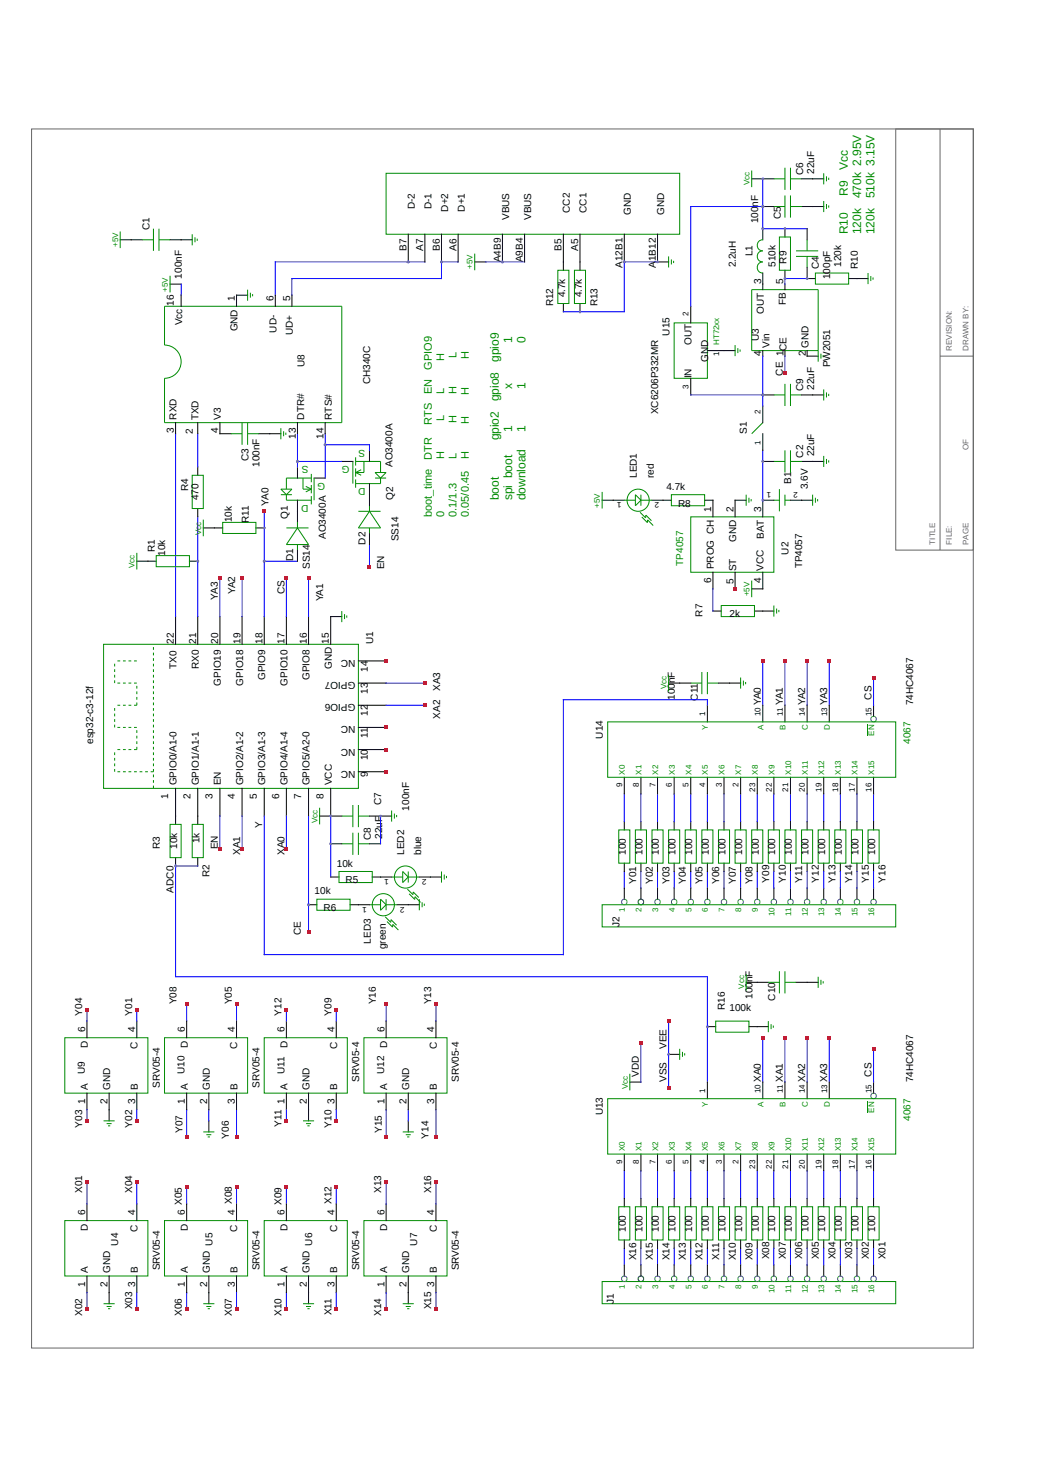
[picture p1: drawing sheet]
<svg xmlns="http://www.w3.org/2000/svg" width="210mm" height="297mm" viewBox="0 0 210 297" stroke-linecap="round" stroke-linejoin="round" font-family="sans-serif">
<defs><g id="words">
<g font-size="2.4" fill="#008b00">
<text x="170.5" y="34.3" transform="rotate(-90 170.5 34.3)">Vcc</text>
<text x="170.5" y="39.4" transform="rotate(-90 170.5 39.4)">R9</text>
<text x="173.2" y="39.9" transform="rotate(-90 173.2 39.9)">470k 2.95V</text>
<text x="175.9" y="39.9" transform="rotate(-90 175.9 39.9)">510k 3.15V</text>
<text x="170.5" y="47.1" transform="rotate(-90 170.5 47.1)">R10</text>
<text x="173.2" y="47.1" transform="rotate(-90 173.2 47.1)">120k</text>
<text x="175.9" y="47.1" transform="rotate(-90 175.9 47.1)">120k</text>
<text x="103" y="69" transform="rotate(-90 103 69)">1</text>
<text x="105.7" y="69" transform="rotate(-90 105.7 69)">0</text>
<text x="100.3" y="72.8" transform="rotate(-90 100.3 72.8)">gpio9</text>
<text x="100.3" y="80.7" transform="rotate(-90 100.3 80.7)">gpio8</text>
<text x="103" y="78.2" transform="rotate(-90 103 78.2)">x</text>
<text x="105.7" y="78.3" transform="rotate(-90 105.7 78.3)">1</text>
<text x="100.3" y="88.6" transform="rotate(-90 100.3 88.6)">gpio2</text>
<text x="103" y="86.8" transform="rotate(-90 103 86.8)">1</text>
<text x="105.7" y="87" transform="rotate(-90 105.7 87)">1</text>
<text x="100.3" y="100.6" transform="rotate(-90 100.3 100.6)">boot</text>
<text x="103" y="100.6" transform="rotate(-90 103 100.6)">spi boot</text>
<text x="105.7" y="100.6" transform="rotate(-90 105.7 100.6)">download</text>
</g>
<g font-size="2.2" fill="#008b00">
<text x="86.9" y="74.3" transform="rotate(-90 86.9 74.3)">GPIO9</text>
<text x="89.4" y="72.5" transform="rotate(-90 89.4 72.5)">H</text>
<text x="91.8" y="72.1" transform="rotate(-90 91.8 72.1)">L</text>
<text x="94.3" y="72.2" transform="rotate(-90 94.3 72.2)">H</text>
<text x="86.9" y="79.2" transform="rotate(-90 86.9 79.2)">EN</text>
<text x="89.4" y="79.2" transform="rotate(-90 89.4 79.2)">L</text>
<text x="91.8" y="79.2" transform="rotate(-90 91.8 79.2)">H</text>
<text x="94.3" y="79.3" transform="rotate(-90 94.3 79.3)">H</text>
<text x="86.9" y="85.4" transform="rotate(-90 86.9 85.4)">RTS</text>
<text x="89.4" y="84.6" transform="rotate(-90 89.4 84.6)">L</text>
<text x="91.8" y="85" transform="rotate(-90 91.8 85)">H</text>
<text x="94.3" y="85.2" transform="rotate(-90 94.3 85.2)">H</text>
<text x="86.9" y="92.4" transform="rotate(-90 86.9 92.4)">DTR</text>
<text x="89.4" y="92.3" transform="rotate(-90 89.4 92.3)">H</text>
<text x="91.8" y="92.3" transform="rotate(-90 91.8 92.3)">L</text>
<text x="94.3" y="92.3" transform="rotate(-90 94.3 92.3)">H</text>
<text x="86.9" y="103.9" transform="rotate(-90 86.9 103.9)">boot_time</text>
<text x="89.4" y="103.9" transform="rotate(-90 89.4 103.9)">0</text>
<text x="91.8" y="103.9" transform="rotate(-90 91.8 103.9)">0.1/1.3</text>
<text x="94.3" y="103.9" transform="rotate(-90 94.3 103.9)">0.05/0.45</text>
</g>
<g font-size="2">
<text x="161.5" y="35.2" transform="rotate(-90 161.5 35.2)">C6</text>
<text x="163.8" y="35" transform="rotate(-90 163.8 35)">22uF</text>
<text x="30" y="46.3" transform="rotate(-90 30 46.3)">C1</text>
<text x="83.4" y="42" transform="rotate(-90 83.4 42)">D-2</text>
<text x="86.8" y="42" transform="rotate(-90 86.8 42)">D-1</text>
<text x="90.1" y="42.5" transform="rotate(-90 90.1 42.5)">D+2</text>
<text x="93.5" y="42.5" transform="rotate(-90 93.5 42.5)">D+1</text>
<text x="102.4" y="44.3" transform="rotate(-90 102.4 44.3)">VBUS</text>
<text x="106.8" y="44.3" transform="rotate(-90 106.8 44.3)">VBUS</text>
<text x="114.6" y="42.8" transform="rotate(-90 114.6 42.8)">CC2</text>
<text x="118" y="42.8" transform="rotate(-90 118 42.8)">CC1</text>
<text x="126.9" y="43.3" transform="rotate(-90 126.9 43.3)">GND</text>
<text x="133.6" y="43.3" transform="rotate(-90 133.6 43.3)">GND</text>
<text x="152.5" y="44.9" transform="rotate(-90 152.5 44.9)">100nF</text>
<text x="157.1" y="44.1" transform="rotate(-90 157.1 44.1)">C5</text>
<text x="81.8" y="50.5" transform="rotate(-90 81.8 50.5)">B7</text>
<text x="85.1" y="50.5" transform="rotate(-90 85.1 50.5)">A7</text>
<text x="88.5" y="50.5" transform="rotate(-90 88.5 50.5)">B6</text>
<text x="91.8" y="50.5" transform="rotate(-90 91.8 50.5)">A6</text>
<text x="100.7" y="52.7" transform="rotate(-90 100.7 52.7)">A4B9</text>
<text x="105.2" y="52.7" transform="rotate(-90 105.2 52.7)">A9B4</text>
<text x="113" y="50.5" transform="rotate(-90 113 50.5)">B5</text>
<text x="116.3" y="50.5" transform="rotate(-90 116.3 50.5)">A5</text>
<text x="125.2" y="53.8" transform="rotate(-90 125.2 53.8)">A12B1</text>
<text x="131.9" y="53.8" transform="rotate(-90 131.9 53.8)">A1B12</text>
<text x="148" y="53.8" transform="rotate(-90 148 53.8)">2.2uH</text>
<text x="151.4" y="51.6" transform="rotate(-90 151.4 51.6)">L1</text>
<text x="156" y="53.7" transform="rotate(-90 156 53.7)">510k</text>
<text x="158.2" y="53" transform="rotate(-90 158.2 53)">R9</text>
<text x="169.2" y="53.7" transform="rotate(-90 169.2 53.7)">120k</text>
<text x="36.6" y="56" transform="rotate(-90 36.6 56)">100nF</text>
<text x="113.7" y="59.8" transform="rotate(-90 113.7 59.8)">4.7k</text>
<text x="117" y="59.8" transform="rotate(-90 117 59.8)">4.7k</text>
<text x="153.1" y="57.2" transform="rotate(-90 153.1 57.2)">3</text>
<text x="157.5" y="57.2" transform="rotate(-90 157.5 57.2)">5</text>
<text x="164.7" y="54.1" transform="rotate(-90 164.7 54.1)">C4</text>
<text x="167" y="56.1" transform="rotate(-90 167 56.1)">100pF</text>
<text x="172.5" y="54.1" transform="rotate(-90 172.5 54.1)">R10</text>
<text x="35" y="61.5" transform="rotate(-90 35 61.5)">16</text>
<text x="36.6" y="65.4" transform="rotate(-90 36.6 65.4)">Vcc</text>
<text x="47.2" y="60.5" transform="rotate(-90 47.2 60.5)">1</text>
<text x="55" y="60.5" transform="rotate(-90 55 60.5)">6</text>
<text x="58.4" y="60.5" transform="rotate(-90 58.4 60.5)">5</text>
<text x="111.2" y="61.6" transform="rotate(-90 111.2 61.6)">R12</text>
<text x="120.2" y="61.6" transform="rotate(-90 120.2 61.6)">R13</text>
<text x="153.6" y="63.1" transform="rotate(-90 153.6 63.1)">OUT</text>
<text x="158.1" y="61.4" transform="rotate(-90 158.1 61.4)">FB</text>
<text x="47.8" y="66.7" transform="rotate(-90 47.8 66.7)">GND</text>
<text x="55.6" y="66.9" transform="rotate(-90 55.6 66.9)">UD-</text>
<text x="58.9" y="67.4" transform="rotate(-90 58.9 67.4)">UD+</text>
<text x="134.6" y="67.5" transform="rotate(-90 134.6 67.5)">U15</text>
<text x="139.1" y="69.4" transform="rotate(-90 139.1 69.4)">OUT</text>
<text x="152.6" y="68.6" transform="rotate(-90 152.6 68.6)">U3</text>
<text x="153.1" y="71.6" transform="rotate(-90 153.1 71.6)">4</text>
<text x="154.8" y="69.9" transform="rotate(-90 154.8 69.9)">Vin</text>
<text x="158.2" y="70.6" transform="rotate(-90 158.2 70.6)">CE</text>
<text x="162.1" y="71.7" transform="rotate(-90 162.1 71.7)">2</text>
<text x="162.6" y="70" transform="rotate(-90 162.6 70)">GND</text>
<text x="61.2" y="73.8" transform="rotate(-90 61.2 73.8)">U8</text>
<text x="74.5" y="77.3" transform="rotate(-90 74.5 77.3)">CH340C</text>
<text x="139.1" y="76.1" transform="rotate(-90 139.1 76.1)">IN</text>
<text x="142.4" y="72.7" transform="rotate(-90 142.4 72.7)">GND</text>
<text x="157.5" y="75.5" transform="rotate(-90 157.5 75.5)">CE 1</text>
<text x="167" y="73.8" transform="rotate(-90 167 73.8)">PW2051</text>
<text x="132.4" y="83.3" transform="rotate(-90 132.4 83.3)">XC6206P332MR</text>
<text x="161.5" y="78.6" transform="rotate(-90 161.5 78.6)">C9</text>
<text x="163.8" y="78.4" transform="rotate(-90 163.8 78.4)">22uF</text>
<text x="35" y="87.2" transform="rotate(-90 35 87.2)">3</text>
<text x="35.5" y="84.4" transform="rotate(-90 35.5 84.4)">RXD</text>
<text x="38.8" y="87.2" transform="rotate(-90 38.8 87.2)">2</text>
<text x="39.9" y="84.5" transform="rotate(-90 39.9 84.5)">TXD</text>
<text x="43.9" y="87.2" transform="rotate(-90 43.9 87.2)">4</text>
<text x="44.4" y="84.4" transform="rotate(-90 44.4 84.4)">V3</text>
<text x="59.5" y="88.3" transform="rotate(-90 59.5 88.3)">13</text>
<text x="61.2" y="84.4" transform="rotate(-90 61.2 84.4)">DTR#</text>
<text x="65.1" y="88.3" transform="rotate(-90 65.1 88.3)">14</text>
<text x="66.7" y="84.4" transform="rotate(-90 66.7 84.4)">RTS#</text>
<text x="150.2" y="87.2" transform="rotate(-90 150.2 87.2)">S1</text>
<text x="50" y="92.8" transform="rotate(-90 50 92.8)">C3</text>
<text x="52.2" y="93.9" transform="rotate(-90 52.2 93.9)">100nF</text>
<text x="78.9" y="93.9" transform="rotate(-90 78.9 93.9)">AO3400A</text>
<text x="161.5" y="92" transform="rotate(-90 161.5 92)">C2</text>
<text x="163.8" y="91.8" transform="rotate(-90 163.8 91.8)">22uF</text>
<text x="37.8" y="98.7" transform="rotate(-90 37.8 98.7)">R4</text>
<text x="39.9" y="100.6" transform="rotate(-90 39.9 100.6)">470</text>
<text x="54" y="101.7" transform="rotate(-90 54 101.7)">YA0</text>
<text x="79.1" y="100.6" transform="rotate(-90 79.1 100.6)">Q2</text>
<text x="128.1" y="96.1" transform="rotate(-90 128.1 96.1)">LED1</text>
<text x="131.5" y="96.1" transform="rotate(-90 131.5 96.1)">red</text>
<text x="134" y="98.5">4.7k</text>
<text x="136.4" y="101.9">R8</text>
<text x="159.2" y="97.2" transform="rotate(-90 159.2 97.2)">B1</text>
<text x="162.5" y="98.4" transform="rotate(-90 162.5 98.4)">3.6V</text>
<text x="46.6" y="105" transform="rotate(-90 46.6 105)">10k</text>
<text x="50.1" y="105.2" transform="rotate(-90 50.1 105.2)">R11</text>
<text x="57.9" y="104.4" transform="rotate(-90 57.9 104.4)">Q1</text>
<text x="143.1" y="102.9" transform="rotate(-90 143.1 102.9)">1</text>
<text x="147.5" y="102.9" transform="rotate(-90 147.5 102.9)">2</text>
<text x="153.1" y="102.9" transform="rotate(-90 153.1 102.9)">3</text>
<text x="31.1" y="110.9" transform="rotate(-90 31.1 110.9)">R1</text>
<text x="33.2" y="111.7" transform="rotate(-90 33.2 111.7)">10k</text>
<text x="59" y="112.8" transform="rotate(-90 59 112.8)">D1</text>
<text x="65.6" y="108.4" transform="rotate(-90 65.6 108.4)">AO3400A</text>
<text x="73.5" y="109.5" transform="rotate(-90 73.5 109.5)">D2</text>
<text x="80.2" y="108.8" transform="rotate(-90 80.2 108.8)">SS14</text>
<text x="148.1" y="109" transform="rotate(-90 148.1 109)">GND</text>
<text x="153.6" y="108.3" transform="rotate(-90 153.6 108.3)">BAT</text>
<text x="158.6" y="111.5" transform="rotate(-90 158.6 111.5)">U2</text>
<text x="47.3" y="119.5" transform="rotate(-90 47.3 119.5)">YA2</text>
<text x="57.2" y="119.5" transform="rotate(-90 57.2 119.5)">CS</text>
<text x="62.4" y="114.4" transform="rotate(-90 62.4 114.4)">SS14</text>
<text x="77.3" y="114.5" transform="rotate(-90 77.3 114.5)">EN</text>
<text x="143.1" y="117.2" transform="rotate(-90 143.1 117.2)">6</text>
<text x="143.6" y="114.5" transform="rotate(-90 143.6 114.5)">PROG CH</text>
<text x="147.5" y="117.4" transform="rotate(-90 147.5 117.4)">5</text>
<text x="148.1" y="114.9" transform="rotate(-90 148.1 114.9)">ST</text>
<text x="153.1" y="117.2" transform="rotate(-90 153.1 117.2)">4</text>
<text x="153.6" y="114.8" transform="rotate(-90 153.6 114.8)">VCC</text>
<text x="161.4" y="114.3" transform="rotate(-90 161.4 114.3)">TP4057</text>
<text x="43.8" y="120.6" transform="rotate(-90 43.8 120.6)">YA3</text>
<text x="65" y="120.9" transform="rotate(-90 65 120.9)">YA1</text>
<text x="141.3" y="124" transform="rotate(-90 141.3 124)">R7</text>
<text x="146.7" y="124.1">2k</text>
<text x="35" y="129.5" transform="rotate(-90 35 129.5)">22</text>
<text x="39.4" y="129.5" transform="rotate(-90 39.4 129.5)">21</text>
<text x="43.9" y="129.5" transform="rotate(-90 43.9 129.5)">20</text>
<text x="48.3" y="129.5" transform="rotate(-90 48.3 129.5)">19</text>
<text x="52.8" y="129.5" transform="rotate(-90 52.8 129.5)">18</text>
<text x="57.3" y="129.5" transform="rotate(-90 57.3 129.5)">17</text>
<text x="61.7" y="129.5" transform="rotate(-90 61.7 129.5)">16</text>
<text x="66.2" y="129.5" transform="rotate(-90 66.2 129.5)">15</text>
<text x="75.1" y="129.5" transform="rotate(-90 75.1 129.5)">U1</text>
<text x="35.5" y="134.5" transform="rotate(-90 35.5 134.5)">TX0</text>
<text x="40" y="134.5" transform="rotate(-90 40 134.5)">RX0</text>
<text x="44.4" y="137.9" transform="rotate(-90 44.4 137.9)">GPIO19</text>
<text x="48.9" y="137.9" transform="rotate(-90 48.9 137.9)">GPIO18</text>
<text x="53.4" y="136.7" transform="rotate(-90 53.4 136.7)">GPIO9</text>
<text x="57.8" y="137.9" transform="rotate(-90 57.8 137.9)">GPIO10</text>
<text x="62.3" y="136.7" transform="rotate(-90 62.3 136.7)">GPIO8</text>
<text x="66.7" y="134.5" transform="rotate(-90 66.7 134.5)">GND</text>
<text x="71.5" y="132.7" transform="rotate(180 71.5 132.7)">NC</text>
<text x="71.5" y="137.1" transform="rotate(180 71.5 137.1)">GPIO7</text>
<text x="74" y="135.1" transform="rotate(-90 74 135.1)">14</text>
<text x="71.5" y="141.6" transform="rotate(180 71.5 141.6)">GPIO6</text>
<text x="74" y="144" transform="rotate(-90 74 144)">12</text>
<text x="74" y="139.5" transform="rotate(-90 74 139.5)">13</text>
<text x="88.5" y="138.9" transform="rotate(-90 88.5 138.9)">XA3</text>
<text x="135.8" y="140.7" transform="rotate(-90 135.8 140.7)">100nF</text>
<text x="140.4" y="140.9" transform="rotate(-90 140.4 140.9)">C11</text>
<text x="153" y="141.8" transform="rotate(-90 153 141.8)">YA0</text>
<text x="157.5" y="141.8" transform="rotate(-90 157.5 141.8)">YA1</text>
<text x="161.9" y="141.8" transform="rotate(-90 161.9 141.8)">YA2</text>
<text x="166.4" y="141.8" transform="rotate(-90 166.4 141.8)">YA3</text>
<text x="175.3" y="140.7" transform="rotate(-90 175.3 140.7)">CS</text>
<text x="183.7" y="141.8" transform="rotate(-90 183.7 141.8)">74HC4067</text>
<text x="18.8" y="149.6" transform="rotate(-90 18.8 149.6)">esp32-c3-12f</text>
<text x="71.5" y="146.1" transform="rotate(180 71.5 146.1)">NC</text>
<text x="74" y="148.3" transform="rotate(-90 74 148.3)">11</text>
<text x="88.5" y="144.5" transform="rotate(-90 88.5 144.5)">XA2</text>
<text x="121.3" y="148.5" transform="rotate(-90 121.3 148.5)">U14</text>
<text x="71.5" y="155" transform="rotate(180 71.5 155)">NC</text>
<text x="71.5" y="150.5" transform="rotate(180 71.5 150.5)">NC</text>
<text x="74" y="152.9" transform="rotate(-90 74 152.9)">10</text>
<text x="33.9" y="160.7" transform="rotate(-90 33.9 160.7)">1</text>
<text x="35.5" y="157.9" transform="rotate(-90 35.5 157.9)">GPIO0/A1-0</text>
<text x="38.3" y="160.7" transform="rotate(-90 38.3 160.7)">2</text>
<text x="40" y="157.9" transform="rotate(-90 40 157.9)">GPIO1/A1-1</text>
<text x="42.8" y="160.7" transform="rotate(-90 42.8 160.7)">3</text>
<text x="44.4" y="157.9" transform="rotate(-90 44.4 157.9)">EN</text>
<text x="47.2" y="160.7" transform="rotate(-90 47.2 160.7)">4</text>
<text x="48.9" y="157.9" transform="rotate(-90 48.9 157.9)">GPIO2/A1-2</text>
<text x="51.7" y="160.7" transform="rotate(-90 51.7 160.7)">5</text>
<text x="53.4" y="157.9" transform="rotate(-90 53.4 157.9)">GPIO3/A1-3</text>
<text x="56.1" y="160.7" transform="rotate(-90 56.1 160.7)">6</text>
<text x="57.8" y="157.9" transform="rotate(-90 57.8 157.9)">GPIO4/A1-4</text>
<text x="60.6" y="160.7" transform="rotate(-90 60.6 160.7)">7</text>
<text x="62.3" y="157.9" transform="rotate(-90 62.3 157.9)">GPIO5/A2-0</text>
<text x="65.1" y="160.7" transform="rotate(-90 65.1 160.7)">8</text>
<text x="66.7" y="157.9" transform="rotate(-90 66.7 157.9)">VCC</text>
<text x="74" y="156.2" transform="rotate(-90 74 156.2)">9</text>
<text x="76.7" y="161.9" transform="rotate(-90 76.7 161.9)">C7</text>
<text x="52.7" y="166.6" transform="rotate(-90 52.7 166.6)">Y</text>
<text x="82.3" y="163" transform="rotate(-90 82.3 163)">100nF</text>
<text x="32.1" y="170.8" transform="rotate(-90 32.1 170.8)">R3</text>
<text x="35.7" y="170.7" transform="rotate(-90 35.7 170.7)">10k</text>
<text x="40.1" y="169.6" transform="rotate(-90 40.1 169.6)">1k</text>
<text x="43.8" y="170.8" transform="rotate(-90 43.8 170.8)">EN</text>
<text x="48.3" y="171.9" transform="rotate(-90 48.3 171.9)">XA1</text>
<text x="57.2" y="171.9" transform="rotate(-90 57.2 171.9)">XA0</text>
<text x="74.6" y="168.9" transform="rotate(-90 74.6 168.9)">C8</text>
<text x="76.8" y="168.7" transform="rotate(-90 76.8 168.7)">22uF</text>
<text x="81.3" y="171.9" transform="rotate(-90 81.3 171.9)">LED2</text>
<text x="84.7" y="171.9" transform="rotate(-90 84.7 171.9)">blue</text>
<text x="125.9" y="171.9" transform="rotate(-90 125.9 171.9)">100</text>
<text x="129.2" y="171.9" transform="rotate(-90 129.2 171.9)">100</text>
<text x="132.6" y="171.9" transform="rotate(-90 132.6 171.9)">100</text>
<text x="135.9" y="171.9" transform="rotate(-90 135.9 171.9)">100</text>
<text x="139.2" y="171.9" transform="rotate(-90 139.2 171.9)">100</text>
<text x="142.6" y="171.9" transform="rotate(-90 142.6 171.9)">100</text>
<text x="145.9" y="171.9" transform="rotate(-90 145.9 171.9)">100</text>
<text x="149.3" y="171.9" transform="rotate(-90 149.3 171.9)">100</text>
<text x="152.6" y="171.9" transform="rotate(-90 152.6 171.9)">100</text>
<text x="156" y="171.9" transform="rotate(-90 156 171.9)">100</text>
<text x="159.3" y="171.9" transform="rotate(-90 159.3 171.9)">100</text>
<text x="162.6" y="171.9" transform="rotate(-90 162.6 171.9)">100</text>
<text x="166" y="171.9" transform="rotate(-90 166 171.9)">100</text>
<text x="169.3" y="171.9" transform="rotate(-90 169.3 171.9)">100</text>
<text x="172.7" y="171.9" transform="rotate(-90 172.7 171.9)">100</text>
<text x="176" y="171.9" transform="rotate(-90 176 171.9)">100</text>
<text x="34.9" y="179.5" transform="rotate(-90 34.9 179.5)">ADC0</text>
<text x="42.2" y="176.4" transform="rotate(-90 42.2 176.4)">R2</text>
<text x="63.3" y="179.9">10k</text>
<text x="67.7" y="174.3">10k</text>
<text x="69.5" y="177.6">R5</text>
<text x="128" y="177.7" transform="rotate(-90 128 177.7)">Y01</text>
<text x="131.3" y="177.7" transform="rotate(-90 131.3 177.7)">Y02</text>
<text x="134.6" y="177.7" transform="rotate(-90 134.6 177.7)">Y03</text>
<text x="138" y="177.7" transform="rotate(-90 138 177.7)">Y04</text>
<text x="141.3" y="177.7" transform="rotate(-90 141.3 177.7)">Y05</text>
<text x="144.7" y="177.7" transform="rotate(-90 144.7 177.7)">Y06</text>
<text x="148" y="177.7" transform="rotate(-90 148 177.7)">Y07</text>
<text x="151.4" y="177.7" transform="rotate(-90 151.4 177.7)">Y08</text>
<text x="154.7" y="177.5" transform="rotate(-90 154.7 177.5)">Y09</text>
<text x="158" y="177.5" transform="rotate(-90 158 177.5)">Y10</text>
<text x="161.4" y="177.5" transform="rotate(-90 161.4 177.5)">Y11</text>
<text x="164.7" y="177.5" transform="rotate(-90 164.7 177.5)">Y12</text>
<text x="168.1" y="177.5" transform="rotate(-90 168.1 177.5)">Y13</text>
<text x="171.4" y="177.5" transform="rotate(-90 171.4 177.5)">Y14</text>
<text x="174.8" y="177.5" transform="rotate(-90 174.8 177.5)">Y15</text>
<text x="178.1" y="177.5" transform="rotate(-90 178.1 177.5)">Y16</text>
<text x="65.1" y="183.2">R6</text>
<text x="60.5" y="188.1" transform="rotate(-90 60.5 188.1)">CE</text>
<text x="74.6" y="189.7" transform="rotate(-90 74.6 189.7)">LED3</text>
<text x="77.6" y="190.8" transform="rotate(-90 77.6 190.8)">green</text>
<text x="124.6" y="186.4" transform="rotate(-90 124.6 186.4)">J2</text>
<text x="35.5" y="202" transform="rotate(-90 35.5 202)">Y08</text>
<text x="46.6" y="202" transform="rotate(-90 46.6 202)">Y05</text>
<text x="75.6" y="202" transform="rotate(-90 75.6 202)">Y16</text>
<text x="86.7" y="202" transform="rotate(-90 86.7 202)">Y13</text>
<text x="145.8" y="203.1" transform="rotate(-90 145.8 203.1)">R16</text>
<text x="146.7" y="203.3">100k</text>
<text x="151.4" y="200.9" transform="rotate(-90 151.4 200.9)">100nF</text>
<text x="156" y="201.2" transform="rotate(-90 156 201.2)">C10</text>
<text x="16.5" y="204.2" transform="rotate(-90 16.5 204.2)">Y04</text>
<text x="17.1" y="207.6" transform="rotate(-90 17.1 207.6)">6</text>
<text x="26.6" y="204.2" transform="rotate(-90 26.6 204.2)">Y01</text>
<text x="27.2" y="207.6" transform="rotate(-90 27.2 207.6)">4</text>
<text x="37.2" y="207.6" transform="rotate(-90 37.2 207.6)">6</text>
<text x="47.2" y="207.6" transform="rotate(-90 47.2 207.6)">4</text>
<text x="56.6" y="204.2" transform="rotate(-90 56.6 204.2)">Y12</text>
<text x="57.3" y="207.6" transform="rotate(-90 57.3 207.6)">6</text>
<text x="66.7" y="204.2" transform="rotate(-90 66.7 204.2)">Y09</text>
<text x="67.3" y="207.6" transform="rotate(-90 67.3 207.6)">4</text>
<text x="77.3" y="207.6" transform="rotate(-90 77.3 207.6)">6</text>
<text x="87.3" y="207.6" transform="rotate(-90 87.3 207.6)">4</text>
<text x="17.1" y="215.9" transform="rotate(-90 17.1 215.9)">U9</text>
<text x="17.7" y="210.7" transform="rotate(-90 17.7 210.7)">D</text>
<text x="27.7" y="210.9" transform="rotate(-90 27.7 210.9)">C</text>
<text x="37.1" y="215.9" transform="rotate(-90 37.1 215.9)">U10</text>
<text x="37.8" y="210.7" transform="rotate(-90 37.8 210.7)">D</text>
<text x="47.7" y="210.9" transform="rotate(-90 47.7 210.9)">C</text>
<text x="57.2" y="215.9" transform="rotate(-90 57.2 215.9)">U11</text>
<text x="57.8" y="210.7" transform="rotate(-90 57.8 210.7)">D</text>
<text x="67.8" y="210.9" transform="rotate(-90 67.8 210.9)">C</text>
<text x="77.3" y="215.9" transform="rotate(-90 77.3 215.9)">U12</text>
<text x="77.9" y="210.7" transform="rotate(-90 77.9 210.7)">D</text>
<text x="87.8" y="210.9" transform="rotate(-90 87.8 210.9)">C</text>
<text x="134.1" y="210.9" transform="rotate(-90 134.1 210.9)">VEE</text>
<text x="17.1" y="222" transform="rotate(-90 17.1 222)">1</text>
<text x="17.7" y="219.2" transform="rotate(-90 17.7 219.2)">A</text>
<text x="21.6" y="222" transform="rotate(-90 21.6 222)">2</text>
<text x="22.2" y="219.2" transform="rotate(-90 22.2 219.2)">GND</text>
<text x="27.2" y="222" transform="rotate(-90 27.2 222)">3</text>
<text x="27.7" y="219.2" transform="rotate(-90 27.7 219.2)">B</text>
<text x="32.1" y="218.7" transform="rotate(-90 32.1 218.7)">SRV05-4</text>
<text x="37.2" y="222" transform="rotate(-90 37.2 222)">1</text>
<text x="37.8" y="219.2" transform="rotate(-90 37.8 219.2)">A</text>
<text x="41.7" y="222" transform="rotate(-90 41.7 222)">2</text>
<text x="42.2" y="219.2" transform="rotate(-90 42.2 219.2)">GND</text>
<text x="47.2" y="222" transform="rotate(-90 47.2 222)">3</text>
<text x="47.8" y="219.2" transform="rotate(-90 47.8 219.2)">B</text>
<text x="52.2" y="218.7" transform="rotate(-90 52.2 218.7)">SRV05-4</text>
<text x="57.3" y="222" transform="rotate(-90 57.3 222)">1</text>
<text x="57.8" y="219.2" transform="rotate(-90 57.8 219.2)">A</text>
<text x="61.7" y="222" transform="rotate(-90 61.7 222)">2</text>
<text x="62.3" y="219.2" transform="rotate(-90 62.3 219.2)">GND</text>
<text x="67.3" y="222" transform="rotate(-90 67.3 222)">3</text>
<text x="67.8" y="219.2" transform="rotate(-90 67.8 219.2)">B</text>
<text x="72.2" y="217.6" transform="rotate(-90 72.2 217.6)">SRV05-4</text>
<text x="77.3" y="222" transform="rotate(-90 77.3 222)">1</text>
<text x="77.9" y="219.2" transform="rotate(-90 77.9 219.2)">A</text>
<text x="81.8" y="222" transform="rotate(-90 81.8 222)">2</text>
<text x="82.3" y="219.2" transform="rotate(-90 82.3 219.2)">GND</text>
<text x="87.3" y="222" transform="rotate(-90 87.3 222)">3</text>
<text x="87.9" y="219.2" transform="rotate(-90 87.9 219.2)">B</text>
<text x="92.3" y="217.6" transform="rotate(-90 92.3 217.6)">SRV05-4</text>
<text x="128.5" y="216.5" transform="rotate(-90 128.5 216.5)">VDD</text>
<text x="134.1" y="217.6" transform="rotate(-90 134.1 217.6)">VSS</text>
<text x="153" y="217.6" transform="rotate(-90 153 217.6)">XA0</text>
<text x="157.5" y="217.6" transform="rotate(-90 157.5 217.6)">XA1</text>
<text x="161.9" y="217.6" transform="rotate(-90 161.9 217.6)">XA2</text>
<text x="166.4" y="217.6" transform="rotate(-90 166.4 217.6)">XA3</text>
<text x="175.3" y="216.5" transform="rotate(-90 175.3 216.5)">CS</text>
<text x="183.7" y="217.6" transform="rotate(-90 183.7 217.6)">74HC4067</text>
<text x="16.5" y="226.7" transform="rotate(-90 16.5 226.7)">Y03</text>
<text x="26.6" y="226.7" transform="rotate(-90 26.6 226.7)">Y02</text>
<text x="36.7" y="227.8" transform="rotate(-90 36.7 227.8)">Y07</text>
<text x="56.6" y="226.6" transform="rotate(-90 56.6 226.6)">Y11</text>
<text x="66.7" y="226.7" transform="rotate(-90 66.7 226.7)">Y10</text>
<text x="76.8" y="227.8" transform="rotate(-90 76.8 227.8)">Y15</text>
<text x="121.3" y="224.3" transform="rotate(-90 121.3 224.3)">U13</text>
<text x="46.1" y="229" transform="rotate(-90 46.1 229)">Y06</text>
<text x="86.2" y="229" transform="rotate(-90 86.2 229)">Y14</text>
<text x="16.5" y="239.9" transform="rotate(-90 16.5 239.9)">X01</text>
<text x="26.6" y="239.9" transform="rotate(-90 26.6 239.9)">X04</text>
<text x="76.7" y="239.9" transform="rotate(-90 76.7 239.9)">X13</text>
<text x="86.7" y="239.9" transform="rotate(-90 86.7 239.9)">X16</text>
<text x="17.1" y="244.4" transform="rotate(-90 17.1 244.4)">6</text>
<text x="27.2" y="244.4" transform="rotate(-90 27.2 244.4)">4</text>
<text x="36.6" y="242.3" transform="rotate(-90 36.6 242.3)">X05</text>
<text x="37.2" y="244.4" transform="rotate(-90 37.2 244.4)">6</text>
<text x="46.6" y="242.1" transform="rotate(-90 46.6 242.1)">X08</text>
<text x="47.2" y="244.4" transform="rotate(-90 47.2 244.4)">4</text>
<text x="56.6" y="242.3" transform="rotate(-90 56.6 242.3)">X09</text>
<text x="57.3" y="244.4" transform="rotate(-90 57.3 244.4)">6</text>
<text x="66.7" y="242.1" transform="rotate(-90 66.7 242.1)">X12</text>
<text x="67.3" y="244.4" transform="rotate(-90 67.3 244.4)">4</text>
<text x="77.3" y="244.4" transform="rotate(-90 77.3 244.4)">6</text>
<text x="87.3" y="244.4" transform="rotate(-90 87.3 244.4)">4</text>
<text x="17.7" y="247.5" transform="rotate(-90 17.7 247.5)">D</text>
<text x="23.8" y="250.5" transform="rotate(-90 23.8 250.5)">U4</text>
<text x="27.7" y="247.7" transform="rotate(-90 27.7 247.7)">C</text>
<text x="37.8" y="247.5" transform="rotate(-90 37.8 247.5)">D</text>
<text x="47.7" y="247.7" transform="rotate(-90 47.7 247.7)">C</text>
<text x="57.8" y="247.5" transform="rotate(-90 57.8 247.5)">D</text>
<text x="67.8" y="247.7" transform="rotate(-90 67.8 247.7)">C</text>
<text x="77.9" y="247.5" transform="rotate(-90 77.9 247.5)">D</text>
<text x="83.9" y="250.5" transform="rotate(-90 83.9 250.5)">U7</text>
<text x="87.8" y="247.7" transform="rotate(-90 87.8 247.7)">C</text>
<text x="125.9" y="247.7" transform="rotate(-90 125.9 247.7)">100</text>
<text x="129.2" y="247.7" transform="rotate(-90 129.2 247.7)">100</text>
<text x="132.6" y="247.7" transform="rotate(-90 132.6 247.7)">100</text>
<text x="135.9" y="247.7" transform="rotate(-90 135.9 247.7)">100</text>
<text x="139.2" y="247.7" transform="rotate(-90 139.2 247.7)">100</text>
<text x="142.6" y="247.7" transform="rotate(-90 142.6 247.7)">100</text>
<text x="145.9" y="247.7" transform="rotate(-90 145.9 247.7)">100</text>
<text x="149.3" y="247.7" transform="rotate(-90 149.3 247.7)">100</text>
<text x="152.6" y="247.7" transform="rotate(-90 152.6 247.7)">100</text>
<text x="156" y="247.7" transform="rotate(-90 156 247.7)">100</text>
<text x="159.3" y="247.7" transform="rotate(-90 159.3 247.7)">100</text>
<text x="162.6" y="247.7" transform="rotate(-90 162.6 247.7)">100</text>
<text x="166" y="247.7" transform="rotate(-90 166 247.7)">100</text>
<text x="169.3" y="247.7" transform="rotate(-90 169.3 247.7)">100</text>
<text x="172.7" y="247.7" transform="rotate(-90 172.7 247.7)">100</text>
<text x="176" y="247.7" transform="rotate(-90 176 247.7)">100</text>
<text x="17.7" y="256" transform="rotate(-90 17.7 256)">A</text>
<text x="22.2" y="256" transform="rotate(-90 22.2 256)">GND</text>
<text x="27.7" y="256" transform="rotate(-90 27.7 256)">B</text>
<text x="32.1" y="255.5" transform="rotate(-90 32.1 255.5)">SRV05-4</text>
<text x="37.8" y="256" transform="rotate(-90 37.8 256)">A</text>
<text x="42.2" y="256" transform="rotate(-90 42.2 256)">GND U5</text>
<text x="47.8" y="256" transform="rotate(-90 47.8 256)">B</text>
<text x="52.2" y="255.5" transform="rotate(-90 52.2 255.5)">SRV05-4</text>
<text x="57.8" y="256" transform="rotate(-90 57.8 256)">A</text>
<text x="62.3" y="256" transform="rotate(-90 62.3 256)">GND U6</text>
<text x="67.8" y="256" transform="rotate(-90 67.8 256)">B</text>
<text x="72.2" y="255.5" transform="rotate(-90 72.2 255.5)">SRV05-4</text>
<text x="77.9" y="256" transform="rotate(-90 77.9 256)">A</text>
<text x="82.3" y="256" transform="rotate(-90 82.3 256)">GND</text>
<text x="87.9" y="256" transform="rotate(-90 87.9 256)">B</text>
<text x="92.3" y="255.5" transform="rotate(-90 92.3 255.5)">SRV05-4</text>
<text x="128" y="253.5" transform="rotate(-90 128 253.5)">X16</text>
<text x="131.3" y="253.5" transform="rotate(-90 131.3 253.5)">X15</text>
<text x="134.6" y="253.5" transform="rotate(-90 134.6 253.5)">X14</text>
<text x="138" y="253.5" transform="rotate(-90 138 253.5)">X13</text>
<text x="141.3" y="253.5" transform="rotate(-90 141.3 253.5)">X12</text>
<text x="144.7" y="253.3" transform="rotate(-90 144.7 253.3)">X11</text>
<text x="148" y="253.5" transform="rotate(-90 148 253.5)">X10</text>
<text x="151.4" y="253.5" transform="rotate(-90 151.4 253.5)">X09</text>
<text x="154.7" y="253.2" transform="rotate(-90 154.7 253.2)">X08</text>
<text x="158" y="253.2" transform="rotate(-90 158 253.2)">X07</text>
<text x="161.4" y="253.2" transform="rotate(-90 161.4 253.2)">X06</text>
<text x="164.7" y="253.2" transform="rotate(-90 164.7 253.2)">X05</text>
<text x="168.1" y="253.2" transform="rotate(-90 168.1 253.2)">X04</text>
<text x="171.4" y="253.2" transform="rotate(-90 171.4 253.2)">X03</text>
<text x="174.8" y="253.2" transform="rotate(-90 174.8 253.2)">X02</text>
<text x="178.1" y="253.2" transform="rotate(-90 178.1 253.2)">X01</text>
<text x="17.1" y="258.8" transform="rotate(-90 17.1 258.8)">1</text>
<text x="21.6" y="258.8" transform="rotate(-90 21.6 258.8)">2</text>
<text x="26.6" y="263.3" transform="rotate(-90 26.6 263.3)">X03</text>
<text x="27.2" y="258.8" transform="rotate(-90 27.2 258.8)">3</text>
<text x="37.2" y="258.8" transform="rotate(-90 37.2 258.8)">1</text>
<text x="41.7" y="258.8" transform="rotate(-90 41.7 258.8)">2</text>
<text x="47.2" y="258.8" transform="rotate(-90 47.2 258.8)">3</text>
<text x="57.3" y="258.8" transform="rotate(-90 57.3 258.8)">1</text>
<text x="61.7" y="258.8" transform="rotate(-90 61.7 258.8)">2</text>
<text x="67.3" y="258.8" transform="rotate(-90 67.3 258.8)">3</text>
<text x="77.3" y="258.8" transform="rotate(-90 77.3 258.8)">1</text>
<text x="81.8" y="258.8" transform="rotate(-90 81.8 258.8)">2</text>
<text x="86.7" y="263.3" transform="rotate(-90 86.7 263.3)">X15</text>
<text x="87.3" y="258.8" transform="rotate(-90 87.3 258.8)">3</text>
<text x="123.5" y="262.2" transform="rotate(-90 123.5 262.2)">J1</text>
<text x="16.5" y="264.6" transform="rotate(-90 16.5 264.6)">X02</text>
<text x="36.6" y="264.6" transform="rotate(-90 36.6 264.6)">X06</text>
<text x="46.6" y="264.6" transform="rotate(-90 46.6 264.6)">X07</text>
<text x="56.6" y="264.6" transform="rotate(-90 56.6 264.6)">X10</text>
<text x="66.7" y="264.5" transform="rotate(-90 66.7 264.5)">X11</text>
<text x="76.7" y="264.6" transform="rotate(-90 76.7 264.6)">X14</text>
</g>
<g font-size="2" fill="#008b00">
<text x="62.1" y="93.7" transform="rotate(180 62.1 93.7)">S</text>
<text x="70.3" y="93.7" transform="rotate(180 70.3 93.7)">G</text>
<text x="73.4" y="90.4" transform="rotate(180 73.4 90.4)">S</text>
<text x="62.1" y="101.5" transform="rotate(180 62.1 101.5)">D</text>
<text x="65.4" y="97.1" transform="rotate(180 65.4 97.1)">G</text>
<text x="73.5" y="98.2" transform="rotate(180 73.5 98.2)">D</text>
<text x="137.4" y="113.7" transform="rotate(-90 137.4 113.7)">TP4057</text>
<text x="183.1" y="149.6" transform="rotate(-90 183.1 149.6)">4067</text>
<text x="183.1" y="225.4" transform="rotate(-90 183.1 225.4)">4067</text>
</g>
<g font-size="1.6" fill="#008b00">
<text x="150.8" y="37.2" transform="rotate(-90 150.8 37.2)">Vcc</text>
<text x="23.7" y="49.6" transform="rotate(-90 23.7 49.6)">+5V</text>
<text x="33.8" y="58.6" transform="rotate(-90 33.8 58.6)">+5V</text>
<text x="95.1" y="54.1" transform="rotate(-90 95.1 54.1)">+5V</text>
<text x="144.6" y="69.4" transform="rotate(-90 144.6 69.4)">HT72xx</text>
<text x="40.5" y="107.6" transform="rotate(-90 40.5 107.6)">Vcc</text>
<text x="120.7" y="102.1" transform="rotate(-90 120.7 102.1)">+5V</text>
<text x="27.1" y="114.2" transform="rotate(-90 27.1 114.2)">Vcc</text>
<text x="150.8" y="119.9" transform="rotate(-90 150.8 119.9)">+5V</text>
<text x="134.1" y="138.6" transform="rotate(-90 134.1 138.6)">Vcc</text>
<text x="142.4" y="146.8" transform="rotate(-90 142.4 146.8)">Y</text>
<text x="153.6" y="146.8" transform="rotate(-90 153.6 146.8)">A</text>
<text x="158" y="146.8" transform="rotate(-90 158 146.8)">B</text>
<text x="162.5" y="146.9" transform="rotate(-90 162.5 146.9)">C</text>
<text x="166.9" y="146.9" transform="rotate(-90 166.9 146.9)">D</text>
<text x="175.8" y="147.9" transform="rotate(-90 175.8 147.9)">EN</text>
<text x="125.7" y="155.7" transform="rotate(-90 125.7 155.7)">X0</text>
<text x="129" y="155.7" transform="rotate(-90 129 155.7)">X1</text>
<text x="132.4" y="155.7" transform="rotate(-90 132.4 155.7)">X2</text>
<text x="135.7" y="155.7" transform="rotate(-90 135.7 155.7)">X3</text>
<text x="139.1" y="155.7" transform="rotate(-90 139.1 155.7)">X4</text>
<text x="142.4" y="155.7" transform="rotate(-90 142.4 155.7)">X5</text>
<text x="145.8" y="155.7" transform="rotate(-90 145.8 155.7)">X6</text>
<text x="149.1" y="155.7" transform="rotate(-90 149.1 155.7)">X7</text>
<text x="152.4" y="155.7" transform="rotate(-90 152.4 155.7)">X8</text>
<text x="155.8" y="155.7" transform="rotate(-90 155.8 155.7)">X9</text>
<text x="159.1" y="155.7" transform="rotate(-90 159.1 155.7)">X10</text>
<text x="162.5" y="155.7" transform="rotate(-90 162.5 155.7)">X11</text>
<text x="165.8" y="155.7" transform="rotate(-90 165.8 155.7)">X12</text>
<text x="169.2" y="155.7" transform="rotate(-90 169.2 155.7)">X13</text>
<text x="172.5" y="155.7" transform="rotate(-90 172.5 155.7)">X14</text>
<text x="175.8" y="155.7" transform="rotate(-90 175.8 155.7)">X15</text>
<text x="63.9" y="165.5" transform="rotate(-90 63.9 165.5)">Vcc</text>
<text x="125.7" y="183.4" transform="rotate(-90 125.7 183.4)">1</text>
<text x="129" y="183.4" transform="rotate(-90 129 183.4)">2</text>
<text x="132.4" y="183.4" transform="rotate(-90 132.4 183.4)">3</text>
<text x="135.7" y="183.4" transform="rotate(-90 135.7 183.4)">4</text>
<text x="139.1" y="183.4" transform="rotate(-90 139.1 183.4)">5</text>
<text x="142.4" y="183.4" transform="rotate(-90 142.4 183.4)">6</text>
<text x="145.8" y="183.4" transform="rotate(-90 145.8 183.4)">7</text>
<text x="149.1" y="183.4" transform="rotate(-90 149.1 183.4)">8</text>
<text x="152.4" y="183.4" transform="rotate(-90 152.4 183.4)">9</text>
<text x="155.8" y="184.3" transform="rotate(-90 155.8 184.3)">10</text>
<text x="159.1" y="184.2" transform="rotate(-90 159.1 184.2)">11</text>
<text x="162.5" y="184.3" transform="rotate(-90 162.5 184.3)">12</text>
<text x="165.8" y="184.3" transform="rotate(-90 165.8 184.3)">13</text>
<text x="169.2" y="184.3" transform="rotate(-90 169.2 184.3)">14</text>
<text x="172.5" y="184.3" transform="rotate(-90 172.5 184.3)">15</text>
<text x="175.8" y="184.3" transform="rotate(-90 175.8 184.3)">16</text>
<text x="149.7" y="198.8" transform="rotate(-90 149.7 198.8)">Vcc</text>
<text x="126.3" y="219" transform="rotate(-90 126.3 219)">Vcc</text>
<text x="142.4" y="222.6" transform="rotate(-90 142.4 222.6)">Y</text>
<text x="153.6" y="222.6" transform="rotate(-90 153.6 222.6)">A</text>
<text x="158" y="222.6" transform="rotate(-90 158 222.6)">B</text>
<text x="162.5" y="222.6" transform="rotate(-90 162.5 222.6)">C</text>
<text x="166.9" y="222.6" transform="rotate(-90 166.9 222.6)">D</text>
<text x="175.8" y="223.7" transform="rotate(-90 175.8 223.7)">EN</text>
<text x="125.7" y="231.5" transform="rotate(-90 125.7 231.5)">X0</text>
<text x="129" y="231.5" transform="rotate(-90 129 231.5)">X1</text>
<text x="132.4" y="231.5" transform="rotate(-90 132.4 231.5)">X2</text>
<text x="135.7" y="231.5" transform="rotate(-90 135.7 231.5)">X3</text>
<text x="139.1" y="231.5" transform="rotate(-90 139.1 231.5)">X4</text>
<text x="142.4" y="231.5" transform="rotate(-90 142.4 231.5)">X5</text>
<text x="145.8" y="231.5" transform="rotate(-90 145.8 231.5)">X6</text>
<text x="149.1" y="231.5" transform="rotate(-90 149.1 231.5)">X7</text>
<text x="152.4" y="231.5" transform="rotate(-90 152.4 231.5)">X8</text>
<text x="155.8" y="231.5" transform="rotate(-90 155.8 231.5)">X9</text>
<text x="159.1" y="231.5" transform="rotate(-90 159.1 231.5)">X10</text>
<text x="162.5" y="231.5" transform="rotate(-90 162.5 231.5)">X11</text>
<text x="165.8" y="231.5" transform="rotate(-90 165.8 231.5)">X12</text>
<text x="169.2" y="231.5" transform="rotate(-90 169.2 231.5)">X13</text>
<text x="172.5" y="231.5" transform="rotate(-90 172.5 231.5)">X14</text>
<text x="175.8" y="231.5" transform="rotate(-90 175.8 231.5)">X15</text>
<text x="125.7" y="259.1" transform="rotate(-90 125.7 259.1)">1</text>
<text x="129" y="259.1" transform="rotate(-90 129 259.1)">2</text>
<text x="132.4" y="259.1" transform="rotate(-90 132.4 259.1)">3</text>
<text x="135.7" y="259.1" transform="rotate(-90 135.7 259.1)">4</text>
<text x="139.1" y="259.1" transform="rotate(-90 139.1 259.1)">5</text>
<text x="142.4" y="259.1" transform="rotate(-90 142.4 259.1)">6</text>
<text x="145.8" y="259.1" transform="rotate(-90 145.8 259.1)">7</text>
<text x="149.1" y="259.1" transform="rotate(-90 149.1 259.1)">8</text>
<text x="152.4" y="259.1" transform="rotate(-90 152.4 259.1)">9</text>
<text x="155.8" y="260" transform="rotate(-90 155.8 260)">10</text>
<text x="159.1" y="259.9" transform="rotate(-90 159.1 259.9)">11</text>
<text x="162.5" y="260" transform="rotate(-90 162.5 260)">12</text>
<text x="165.8" y="260" transform="rotate(-90 165.8 260)">13</text>
<text x="169.2" y="260" transform="rotate(-90 169.2 260)">14</text>
<text x="172.5" y="260" transform="rotate(-90 172.5 260)">15</text>
<text x="175.8" y="260" transform="rotate(-90 175.8 260)">16</text>
</g>
<g font-size="1.6">
<text x="138.5" y="63.5" transform="rotate(-90 138.5 63.5)">2</text>
<text x="144.6" y="71.6" transform="rotate(-90 144.6 71.6)">1</text>
<text x="138.5" y="78.3" transform="rotate(-90 138.5 78.3)">3</text>
<text x="153" y="83.3" transform="rotate(-90 153 83.3)">2</text>
<text x="153" y="89.4" transform="rotate(-90 153 89.4)">1</text>
<text x="125" y="101" transform="rotate(180 125 101)">1</text>
<text x="132.6" y="101" transform="rotate(180 132.6 101)">2</text>
<text x="155.1" y="98.9" transform="rotate(180 155.1 98.9)">1</text>
<text x="160.5" y="98.9" transform="rotate(180 160.5 98.9)">2</text>
<text x="141.9" y="144" transform="rotate(-90 141.9 144)">1</text>
<text x="153" y="144" transform="rotate(-90 153 144)">10</text>
<text x="157.5" y="144" transform="rotate(-90 157.5 144)">11</text>
<text x="161.9" y="144" transform="rotate(-90 161.9 144)">14</text>
<text x="166.4" y="144" transform="rotate(-90 166.4 144)">13</text>
<text x="175.3" y="144" transform="rotate(-90 175.3 144)">15</text>
<text x="125.1" y="158.3" transform="rotate(-90 125.1 158.3)">9</text>
<text x="128.5" y="158.3" transform="rotate(-90 128.5 158.3)">8</text>
<text x="131.8" y="158.3" transform="rotate(-90 131.8 158.3)">7</text>
<text x="135.2" y="158.3" transform="rotate(-90 135.2 158.3)">6</text>
<text x="138.5" y="158.3" transform="rotate(-90 138.5 158.3)">5</text>
<text x="141.9" y="158.3" transform="rotate(-90 141.9 158.3)">4</text>
<text x="145.2" y="158.3" transform="rotate(-90 145.2 158.3)">3</text>
<text x="148.5" y="158.3" transform="rotate(-90 148.5 158.3)">2</text>
<text x="151.9" y="159.2" transform="rotate(-90 151.9 159.2)">23</text>
<text x="155.2" y="159.2" transform="rotate(-90 155.2 159.2)">22</text>
<text x="158.6" y="159.2" transform="rotate(-90 158.6 159.2)">21</text>
<text x="161.9" y="159.2" transform="rotate(-90 161.9 159.2)">20</text>
<text x="165.3" y="159.2" transform="rotate(-90 165.3 159.2)">19</text>
<text x="168.6" y="159.2" transform="rotate(-90 168.6 159.2)">18</text>
<text x="171.9" y="159.2" transform="rotate(-90 171.9 159.2)">17</text>
<text x="175.3" y="159.2" transform="rotate(-90 175.3 159.2)">16</text>
<text x="78.2" y="176.8" transform="rotate(180 78.2 176.8)">1</text>
<text x="85.8" y="176.8" transform="rotate(180 85.8 176.8)">2</text>
<text x="73.8" y="182.4" transform="rotate(180 73.8 182.4)">1</text>
<text x="81.3" y="182.4" transform="rotate(180 81.3 182.4)">2</text>
<text x="141.9" y="219.8" transform="rotate(-90 141.9 219.8)">1</text>
<text x="153" y="219.8" transform="rotate(-90 153 219.8)">10</text>
<text x="157.5" y="219.8" transform="rotate(-90 157.5 219.8)">11</text>
<text x="161.9" y="219.8" transform="rotate(-90 161.9 219.8)">14</text>
<text x="166.4" y="219.8" transform="rotate(-90 166.4 219.8)">13</text>
<text x="175.3" y="219.8" transform="rotate(-90 175.3 219.8)">15</text>
<text x="125.1" y="234.1" transform="rotate(-90 125.1 234.1)">9</text>
<text x="128.5" y="234.1" transform="rotate(-90 128.5 234.1)">8</text>
<text x="131.8" y="234.1" transform="rotate(-90 131.8 234.1)">7</text>
<text x="135.2" y="234.1" transform="rotate(-90 135.2 234.1)">6</text>
<text x="138.5" y="234.1" transform="rotate(-90 138.5 234.1)">5</text>
<text x="141.9" y="234.1" transform="rotate(-90 141.9 234.1)">4</text>
<text x="145.2" y="234.1" transform="rotate(-90 145.2 234.1)">3</text>
<text x="148.5" y="234.1" transform="rotate(-90 148.5 234.1)">2</text>
<text x="151.9" y="235" transform="rotate(-90 151.9 235)">23</text>
<text x="155.2" y="235" transform="rotate(-90 155.2 235)">22</text>
<text x="158.6" y="235" transform="rotate(-90 158.6 235)">21</text>
<text x="161.9" y="235" transform="rotate(-90 161.9 235)">20</text>
<text x="165.3" y="235" transform="rotate(-90 165.3 235)">19</text>
<text x="168.6" y="235" transform="rotate(-90 168.6 235)">18</text>
<text x="171.9" y="235" transform="rotate(-90 171.9 235)">17</text>
<text x="175.3" y="235" transform="rotate(-90 175.3 235)">16</text>
</g>
<g font-size="1.6" fill="#666">
<text x="191.4" y="70.5" transform="rotate(-90 191.4 70.5)">REVISION:</text>
<text x="194.8" y="70.5" transform="rotate(-90 194.8 70.5)">DRAWN BY:</text>
<text x="194.8" y="90.6" transform="rotate(-90 194.8 90.6)">OF</text>
<text x="188.1" y="109.5" transform="rotate(-90 188.1 109.5)">TITLE</text>
<text x="191.4" y="109.5" transform="rotate(-90 191.4 109.5)">FILE:</text>
<text x="194.8" y="109.5" transform="rotate(-90 194.8 109.5)">PAGE</text>
</g>
</g></defs>
<path d="M6.3 25.9h189.5v245.2h-189.5zM180.2 25.9h15.6v84.7h-15.6zM189.1 25.9v84.7M189.1 71.6h6.7" fill="none" stroke="#666" stroke-width=".2"/>
<g fill="none" stroke="#008b00" stroke-width=".2">
<path d="M77.7 34.8h59v12.3h-59zM151.2 34.3v3.3M155.7 36h2.2M157.9 33.7v4.5M157.9 39.3v4.5M159 33.7v4.5M159 39.3v4.5M159 36h2.2M165.7 34.8v2.3M166.2 35.5v1M166.7 35.7v.5M24.2 46.5v3.4"/>
<path d="M28.6 48.2h2.3M30.9 46v4.4M32 46v4.4M32 48.2h2.2M34.2 55.5v3.3M38.7 47.1v2.2M39.2 47.7v1M39.7 48v.4M49.8 58.2v2.3M50.4 58.9v1M50.8 59.1v.5M95.5 51v3.3"/>
<path d="M112.2 54.3h2.2v6.7h-2.2zM115.5 54.3h2.3v6.7h-2.3zM134.5 51.6v2.2M135 52.2v1M135.5 52.4v.5M153.4 48.2a1.11 1.11 0 0 0-1.1 1.1 1.11 1.11 0 0 0 1.1 1.1 1.11 1.11 0 0 0-1.1 1.2 1.11 1.11 0 0 0 1.1 1.1 1.11 1.11 0 0 0-1.1 1.1 1.11 1.11 0 0 0 1.1 1.1M155.7 41.5h2.2M156.8 47.7h2.2v6.6h-2.2zM159 41.5h2.2M160.1 50.4h4.5M160.1 51.6h4.5M162.3 48.2v2.2"/>
<path d="M162.3 51.6v2.2M164 54.9h6.7v2.2h-6.7zM165.7 40.4v2.2M166.2 41v1M166.7 41.3v.5M174.6 54.9v2.2M175.2 55.5v1M175.6 55.8v.4M33.1 61.6h35.6v23.4h-35.6v-8.9a3.3 3.3 0 0 0 3.3-3.4 3.3 3.3 0 0 0-3.3-3.3zM135.6 64.9h6.7v11.2h-6.7zM147.9 69.4v2.2M148.4 70v1"/>
<path d="M148.9 70.3v.4M155.7 79.4h2.2M157.9 77.2v4.4M159 77.2v4.4M159 79.4h2.2M164.6 70.5h-13.4v-12.3h13.4v14.5M165.1 71.1v1M165.6 71.4v.4M165.7 78.3v2.2M166.2 78.9v1M166.7 79.2v.4M38.7 95.6h2.2v6.7h-2.2z"/>
<path d="M46.5 87.2h2.2M48.7 85v4.4M49.8 85v4.4M49.8 87.2h2.2M56.5 98.4h2.2l-1.1 1.1zM56.5 99.5h2.2M56.5 86.1v2.2M57 86.7v1M57.5 87v.4M57.6 99.5v1.1h5M60.9 96.1v2.3h1.7M61.5 97.8l1.1 .6"/>
<path d="M62.6 96.1h-5v2.3M62.6 98.4l-1.1 .5M62.6 95.3v1.7M62.6 97.5v1.7M62.6 99.8v1.6M63.2 96.1v4.5M71 92.8v4.4M71.5 92.8h5v2.2M71.5 95l1.1 .6M71.5 92v1.6M71.5 94.2v1.7M71.5 96.4v1.7"/>
<path d="M72.6 94.5l-1.1 .5M73.2 92.8v2.2h-1.7M75.4 95h2.3l-1.2 1.1zM75.4 96.1h2.3M76.5 96.1v1.1h-5M121.1 98.9v3.4M127.8 99.5l1.1 1.1-1.1 1.1zM128.9 99.5v2.2M135 99.5h6.7v2.2h-6.7zM150.1 99.5v2.2M153.4 85l-2.2 2.2M155.7 92.8h2.2"/>
<path d="M156.8 98.4v4.4M157.9 90.6v4.4M157.9 99.5v2.2M159 90.6v4.4M159 92.8h2.2M163.5 99.5v2.2M165.7 91.7v2.2M166.2 92.3v1M166.7 92.6v.4M27.5 111.2v3.3M31.4 111.7h6.7v2.3h-6.7zM40.9 104.5v3.3"/>
<path d="M44.8 105h6.7v2.3h-6.7zM57.6 106.2h4.5M59.8 106.2l2.3 3.3h-4.5zM59.8 105v1.2M59.8 109.5v1.1M72.1 102.8h4.4M74.3 102.8l2.2 3.4h-4.4zM74.3 101.7v1.1M74.3 106.2v1.1M125.6 100.6h2.2M128.7 103l1.2 1.1v-.5l1.1 1.1M128.9 100.6h2.2"/>
<path d="M129.1 104l1.1 1.1 .1-.6 1.1 1.2M138.9 103.9h16.8v11.2h-16.8zM150.6 100.1v1M151.1 100.4v.4M151.2 116.7v3.4M155.7 100.6h1.1M157.9 100.6h1.1M164 100.1v1M164.5 100.4v.4M20.8 129.6h51.3v28.9h-51.3zM68.7 122.9v2.2M69.3 123.5v1"/>
<path d="M69.8 123.8v.4M134.5 135.7v3.3M138.9 137.4h2.3M141.2 135.1v4.5M142.3 135.1v4.5M142.3 137.4h2.2M145.1 121.8h6.7v2.2h-6.7zM149 136.2v2.3M149.5 136.9v1M150 137.1v.5M155.7 121.8v2.2M156.2 122.4v1"/>
<path d="M156.7 122.6v.5M122.2 145.2h58v11.1h-58zM174.5 145.7v2.2M34.2 165.8h2.2v6.7h-2.2zM38.7 165.8h2.2v6.7h-2.2zM64.3 162.4v3.4M68.2 175.2h6.7v2.3h-6.7zM68.7 164.1h2.3M68.7 169.7h2.3M71 161.9v4.4M71 167.4v4.5M72.1 161.9v4.4"/>
<path d="M72.1 167.4v4.5M72.1 164.1h2.2M72.1 169.7h2.2M78.8 163v2.2M78.8 176.4h2.2M79.3 163.6v1M79.8 163.9v.4M81 175.2l1.1 1.2-1.1 1.1zM81.9 178.8l1.2 1.1v-.5l1.1 1.1M82.1 175.2v2.3M82.1 176.4h2.2M82.3 179.7l1.1 1.2 .1-.6 1.1 1.1"/>
<path d="M88.8 175.2v2.3M89.4 175.9v1M89.8 176.1v.5M124.5 166.9h2.2v6.7h-2.2zM127.8 166.9h2.2v6.7h-2.2zM131.1 166.9h2.3v6.7h-2.3zM134.5 166.9h2.2v6.7h-2.2zM137.8 166.9h2.3v6.7h-2.3zM141.2 166.9h2.2v6.7h-2.2zM144.5 166.9h2.2v6.7h-2.2zM147.9 166.9h2.2v6.7h-2.2zM151.2 166.9h2.2v6.7h-2.2z"/>
<path d="M154.5 166.9h2.3v6.7h-2.3zM157.9 166.9h2.2v6.7h-2.2zM161.2 166.9h2.3v6.7h-2.3zM164.6 166.9h2.2v6.7h-2.2zM167.9 166.9h2.2v6.7h-2.2zM171.3 166.9h2.2v6.7h-2.2zM174.6 166.9h2.2v6.7h-2.2zM63.7 180.8h6.7v2.2h-6.7zM74.3 181.9h2.2M76.5 180.8l1.2 1.1-1.2 1.1zM77.5 184.4l1.1 1.1 .1-.6 1.1 1.2M77.7 180.8v2.2"/>
<path d="M77.7 181.9h2.2M77.8 185.3l1.2 1.1v-.5l1.1 1.1M84.3 180.8v2.2M84.9 181.4v1M85.4 181.7v.5M121.1 181.9h59.1v4.5h-59.1zM150.1 195.9v3.3M154.5 197.5h2.3M156.8 195.3v4.5M157.9 195.3v4.5M157.9 197.5h2.2M164.6 196.4v2.2"/>
<path d="M165.1 197v1M165.6 197.3v.5M13 208.7h16.7v11.1h-16.7zM33.1 208.7h16.7v11.1h-16.7zM53.1 208.7h16.8v11.1h-16.8zM73.2 208.7h16.7v11.1h-16.7zM126.7 215.9v3.4M136.7 210.9v2.2M137.3 211.5v1M137.7 211.8v.4M144 205.3h6.6v2.3h-6.6zM154.5 205.3v2.3"/>
<path d="M155.1 205.9v1M155.6 206.2v.5M20.8 225.4h2.3M21.4 225.9h1.1M21.7 226.4h.5M40.9 227.6h2.2M41.5 228.2h1M41.8 228.6h.4M60.9 225.4h2.3M61.6 225.9h1M61.8 226.4h.5M81 227.6h2.2"/>
<path d="M81.6 228.2h1M81.9 228.6h.4M122.2 220.9h58v11.2h-58zM174.5 221.5v2.2M13 245.4h16.7v11.2h-16.7zM33.1 245.4h16.7v11.2h-16.7zM53.1 245.4h16.8v11.2h-16.8zM73.2 245.4h16.7v11.2h-16.7zM121.1 257.7h59.1v4.5h-59.1zM124.5 242.7h2.2v6.6h-2.2zM127.8 242.7h2.2v6.6h-2.2zM131.1 242.7h2.3v6.6h-2.3z"/>
<path d="M134.5 242.7h2.2v6.6h-2.2zM137.8 242.7h2.3v6.6h-2.3zM141.2 242.7h2.2v6.6h-2.2zM144.5 242.7h2.2v6.6h-2.2zM147.9 242.7h2.2v6.6h-2.2zM151.2 242.7h2.2v6.6h-2.2zM154.5 242.7h2.3v6.6h-2.3zM157.9 242.7h2.2v6.6h-2.2zM161.2 242.7h2.3v6.6h-2.3zM164.6 242.7h2.2v6.6h-2.2zM167.9 242.7h2.2v6.6h-2.2zM171.3 242.7h2.2v6.6h-2.2z"/>
<path d="M174.6 242.7h2.2v6.6h-2.2zM20.8 262.2h2.3M21.4 262.7h1.1M21.7 263.2h.5M40.9 262.2h2.2M41.5 262.7h1M41.8 263.2h.4M60.9 262.2h2.3M61.6 262.7h1M61.8 263.2h.5M81 262.2h2.2M81.6 262.7h1"/>
<path d="M81.9 263.2h.4"/>
<circle cx="128.4" cy="100.6" r="2.23"/>
<circle cx="81.6" cy="176.4" r="2.23"/>
<circle cx="77.1" cy="181.9" r="2.23"/>
</g>
<g fill="none" stroke="#000" stroke-width=".2">
<path d="M151.2 36h4.5M161.2 36h4.5M24.2 48.2h4.4M34.2 57.1h2.2M34.2 48.2h4.5M36.4 59.4v2.2M49.8 59.4h-2.2v2.2M55.4 59.4v2.2M58.7 59.4v2.2M82.1 47.1v5.6M85.5 47.1v5.6M88.8 47.1v5.6"/>
<path d="M92.1 47.1v5.6M95.5 52.7h2.2M101.1 47.1v5.6M105.5 47.1v5.6M113.3 47.1v7.2M116.7 47.1v7.2M125.6 47.1v5.6M132.3 47.1v5.6h2.2M153.4 46v2.2M153.4 54.9v3.3M153.4 41.5h2.3M157.9 46v1.7"/>
<path d="M157.9 54.3v1.7M157.9 57.1v1.1M161.2 41.5h4.5M162.3 46v2.2M162.3 53.8v2.2h1.7M170.7 56h3.9M113.3 61v1.7M116.7 61v1.7M138.9 61.6v3.3M138.9 76.1v3.3M142.3 70.5h5.6M153.4 70.5v1.1"/>
<path d="M153.4 79.4h2.3M157.9 70.5v1.1M161.2 79.4h4.5M162.3 70.5v1.1h2.3M35.3 85v2.2M39.8 85v2.2M39.8 93.9v1.7M44.2 85v2.2h2.3M52 87.2h4.5M59.8 85v2.2M59.8 93.9v2.2M63.2 96.1h2.2"/>
<path d="M65.4 85v2.2M68.7 92.8h2.3M74.3 90.6v2.2M74.3 97.2v4.5M153.4 81.6v3.4M153.4 87.2v3.4M153.4 92.8h2.3M161.2 92.8h4.5M27.5 112.8h3.9M38.1 112.8h1.7M39.8 102.3v1.6M40.9 106.2h3.9"/>
<path d="M51.5 106.2h1.6M59.8 100.6v4.4M59.8 110.6v2.2M74.3 107.3v2.2M121.1 100.6h4.5M131.1 100.6h3.9M141.7 100.6h1.7v3.3M143.4 115.1v3.3M147.9 115.1v3.3M150.1 100.6h-2.2v3.3M153.4 115.1v3.3h-2.2M155.7 100.6h-2.3v3.3"/>
<path d="M159 100.6h4.5M35.3 124v5.6M39.8 124v5.6M44.2 124v5.6M48.7 124v5.6M53.1 124v5.6M57.6 124v5.6M62.1 124v5.6M68.7 124h-2.2v5.6M72.1 132.9h5.6M72.1 137.4h5.6M134.5 137.4h4.4"/>
<path d="M143.4 122.9h1.7M144.5 137.4h4.5M151.8 122.9h3.9M35.3 158.5v7.3M39.8 158.5v7.3M44.2 158.5v5.6M48.7 158.5v5.6M53.1 158.5v5.6M57.6 158.5v5.6M62.1 158.5v5.6M66.5 158.5v5.6M72.1 155.2h5.6"/>
<path d="M72.1 150.7h5.6M72.1 141.8h5.6M72.1 146.3h5.6M125.6 156.3v3.3M128.9 156.3v3.3M132.3 156.3v3.3M135.6 156.3v3.3M138.9 156.3v3.3M142.3 141.8v3.4M142.3 156.3v3.3M145.6 156.3v3.3M149 156.3v3.3"/>
<path d="M152.3 156.3v3.3M153.4 141.8v3.4M155.7 156.3v3.3M157.9 141.8v3.4M159 156.3v3.3M162.3 141.8v3.4M162.3 156.3v3.3M165.7 156.3v3.3M166.8 141.8v3.4M169 156.3v3.3M172.4 156.3v3.3M175.7 141.8v2.2"/>
<path d="M175.7 156.3v3.3M35.3 172.5v1.6M39.8 172.5v1.6M64.3 164.1h4.4M66.5 169.7h2.2M66.5 176.4h1.7M74.3 164.1h4.5M74.3 169.7h2.2M74.9 176.4h3.9M84.3 176.4h4.5M125.6 165.2v1.7M125.6 173.6v1.6"/>
<path d="M125.6 178.6v2.2M128.9 165.2v1.7M128.9 173.6v1.6M128.9 178.6v2.2M132.3 165.2v1.7M132.3 173.6v1.6M132.3 178.6v2.2M135.6 165.2v1.7M135.6 173.6v1.6M135.6 178.6v2.2M138.9 165.2v1.7M138.9 173.6v1.6"/>
<path d="M138.9 178.6v2.2M142.3 165.2v1.7M142.3 173.6v1.6M142.3 178.6v2.2M145.6 165.2v1.7M145.6 173.6v1.6M145.6 178.6v2.2M149 165.2v1.7M149 173.6v1.6M149 178.6v2.2M152.3 165.2v1.7M152.3 173.6v1.6"/>
<path d="M152.3 178.6v2.2M155.7 165.2v1.7M155.7 173.6v1.6M155.7 178.6v2.2M159 165.2v1.7M159 173.6v1.6M159 178.6v2.2M162.3 165.2v1.7M162.3 173.6v1.6M162.3 178.6v2.2M165.7 165.2v1.7M165.7 173.6v1.6"/>
<path d="M165.7 178.6v2.2M169 165.2v1.7M169 173.6v1.6M169 178.6v2.2M172.4 165.2v1.7M172.4 173.6v1.6M172.4 178.6v2.2M175.7 165.2v1.7M175.7 173.6v1.6M175.7 178.6v2.2M62.1 181.9h1.6M70.4 181.9h3.9"/>
<path d="M79.9 181.9h4.4M150.1 197.5h4.4M160.1 197.5h4.5M17.5 205.3v3.4M17.5 219.8v3.4M21.9 219.8v5.6M27.5 205.3v3.4M27.5 219.8v3.4M37.6 205.3v3.4M37.6 219.8v3.4M42 219.8v3.4M47.6 205.3v3.4"/>
<path d="M47.6 219.8v3.4M57.6 205.3v3.4M57.6 219.8v3.4M62.1 219.8v5.6M67.6 205.3v3.4M67.6 219.8v3.4M77.7 205.3v3.4M77.7 219.8v3.4M82.1 219.8v3.4M87.7 205.3v3.4M87.7 219.8v3.4M126.7 217.6h2.2"/>
<path d="M134.5 212h2.2M142.3 206.4h1.7M142.3 217.6v3.3M150.6 206.4h3.9M153.4 217.6v3.3M157.9 217.6v3.3M162.3 217.6v3.3M166.8 217.6v3.3M175.7 217.6v2.2M42 225.4v2.2M82.1 225.4v2.2M125.6 232.1v3.3"/>
<path d="M128.9 232.1v3.3M132.3 232.1v3.3M135.6 232.1v3.3M138.9 232.1v3.3M142.3 232.1v3.3M145.6 232.1v3.3M149 232.1v3.3M152.3 232.1v3.3M155.7 232.1v3.3M159 232.1v3.3M162.3 232.1v3.3M165.7 232.1v3.3"/>
<path d="M169 232.1v3.3M172.4 232.1v3.3M175.7 232.1v3.3M17.5 242.1v3.3M17.5 256.6v3.3M21.9 256.6v5.6M27.5 242.1v3.3M27.5 256.6v3.3M37.6 242.1v3.3M37.6 256.6v3.3M42 256.6v5.6M47.6 242.1v3.3"/>
<path d="M47.6 256.6v3.3M57.6 242.1v3.3M57.6 256.6v3.3M62.1 256.6v5.6M67.6 242.1v3.3M67.6 256.6v3.3M77.7 242.1v3.3M77.7 256.6v3.3M82.1 256.6v5.6M87.7 242.1v3.3M87.7 256.6v3.3M125.6 241v1.7"/>
<path d="M125.6 249.3v1.7M125.6 254.4v2.2M128.9 241v1.7M128.9 249.3v1.7M128.9 254.4v2.2M132.3 241v1.7M132.3 249.3v1.7M132.3 254.4v2.2M135.6 241v1.7M135.6 249.3v1.7M135.6 254.4v2.2M138.9 241v1.7"/>
<path d="M138.9 249.3v1.7M138.9 254.4v2.2M142.3 241v1.7M142.3 249.3v1.7M142.3 254.4v2.2M145.6 241v1.7M145.6 249.3v1.7M145.6 254.4v2.2M149 241v1.7M149 249.3v1.7M149 254.4v2.2M152.3 241v1.7"/>
<path d="M152.3 249.3v1.7M152.3 254.4v2.2M155.7 241v1.7M155.7 249.3v1.7M155.7 254.4v2.2M159 241v1.7M159 249.3v1.7M159 254.4v2.2M162.3 241v1.7M162.3 249.3v1.7M162.3 254.4v2.2M165.7 241v1.7"/>
<path d="M165.7 249.3v1.7M165.7 254.4v2.2M169 241v1.7M169 249.3v1.7M169 254.4v2.2M172.4 241v1.7M172.4 249.3v1.7M172.4 254.4v2.2M175.7 241v1.7M175.7 249.3v1.7M175.7 254.4v2.2"/>
</g>
<path d="M23.1 137.4v-4.5M27.5 137.4h-4.4M27.5 132.9h-4.4M23.1 146.3v-4.5M23.1 155.2v-4.5M27.5 150.7h-4.4M27.5 146.3h-4.4M27.5 141.8h-4.4M27.5 141.8v-4.4M27.5 150.7v-4.4M30.9 158.5v-28.9M30.9 155.2h-7.8" fill="none" stroke="#008b00" stroke-width=".2" stroke-dasharray=".6 .6" stroke-linecap="butt"/>
<g fill="none" stroke="#00f" stroke-width=".2">
<path d="M153.4 36v10h8.9M36.4 57.1v2.3M85.5 52.7h-30.1v6.7M92.1 52.7h-3.3v3.3h-30.1v3.4M97.7 52.7h7.8M132.3 52.7h-6.7v10h-12.3M153.4 41.5h-14.5v20.1M162.3 56h-4.4v1.1M138.9 79.4h14.5M153.4 71.6v10M157.9 71.6v3.4M35.3 87.2v36.8"/>
<path d="M39.8 87.2v6.7M59.8 87.2v6.7M59.8 92.8h8.9M65.4 87.2v8.9M65.4 89.4h8.9v1.2M153.4 90.6v10M39.8 103.9v20.1M44.2 116.2v7.8M48.7 116.2v7.8M53.1 112.8h6.7M53.1 102.8v21.2M57.6 116.2v7.8"/>
<path d="M62.1 116.2v7.8M74.3 109.5v4.5M143.4 118.4v4.5M77.7 137.4h7.8M153.4 132.9v8.9M157.9 132.9v8.9M162.3 132.9v8.9M166.8 132.9v8.9M175.7 136.2v5.6M77.7 141.8h7.8M125.6 159.6v5.6M128.9 159.6v5.6"/>
<path d="M132.3 159.6v5.6M135.6 159.6v5.6M138.9 159.6v5.6M142.3 141.8v-1.1h-29v51.3h-60.2v-27.9M142.3 159.6v5.6M145.6 159.6v5.6M149 159.6v5.6M152.3 159.6v5.6M155.7 159.6v5.6M159 159.6v5.6M162.3 159.6v5.6M165.7 159.6v5.6"/>
<path d="M169 159.6v5.6M172.4 159.6v5.6M175.7 159.6v5.6M39.8 174.1h-4.5v22.3h107v21.2M44.2 164.1v6.7M48.7 164.1v6.7M57.6 164.1v6.7M62.1 164.1v23.4M66.5 164.1v12.3M76.5 164.1v5.6M125.6 175.2v3.4M128.9 175.2v3.4"/>
<path d="M132.3 175.2v3.4M135.6 175.2v3.4M138.9 175.2v3.4M142.3 175.2v3.4M145.6 175.2v3.4M149 175.2v3.4M152.3 175.2v3.4M155.7 175.2v3.4M159 175.2v3.4M162.3 175.2v3.4M165.7 175.2v3.4M169 175.2v3.4"/>
<path d="M172.4 175.2v3.4M175.7 175.2v3.4M17.5 203.1v2.2M27.5 203.1v2.2M37.6 202v3.3M47.6 202v3.3M57.6 203.1v2.2M67.6 203.1v2.2M77.7 202v3.3M87.7 202v3.3M128.9 209.8v7.8M134.5 205.3v13.4"/>
<path d="M153.4 208.7v8.9M157.9 208.7v8.9M162.3 208.7v8.9M166.8 208.7v8.9M175.7 210.9v6.7M17.5 223.2v2.2M17.5 237.6v4.5M27.5 223.2v2.2M27.5 237.6v4.5M37.6 223.2v5.5M37.6 238.8v3.3M42 223.2v2.2"/>
<path d="M47.6 223.2v5.5M47.6 238.8v3.3M57.6 223.2v2.2M57.6 238.8v3.3M67.6 223.2v2.2M67.6 238.8v3.3M77.7 223.2v5.5M77.7 237.6v4.5M82.1 223.2v2.2M87.7 223.2v5.5M87.7 237.6v4.5M125.6 235.4v5.6"/>
<path d="M128.9 235.4v5.6M132.3 235.4v5.6M135.6 235.4v5.6M138.9 235.4v5.6M142.3 235.4v5.6M145.6 235.4v5.6M149 235.4v5.6M152.3 235.4v5.6M155.7 235.4v5.6M159 235.4v5.6M162.3 235.4v5.6M165.7 235.4v5.6"/>
<path d="M169 235.4v5.6M172.4 235.4v5.6M175.7 235.4v5.6M17.5 259.9v3.4M27.5 259.9v3.4M37.6 259.9v3.4M47.6 259.9v3.4M57.6 259.9v3.4M67.6 259.9v3.4M77.7 259.9v3.4M87.7 259.9v3.4M125.6 251v3.4"/>
<path d="M128.9 251v3.4M132.3 251v3.4M135.6 251v3.4M138.9 251v3.4M142.3 251v3.4M145.6 251v3.4M149 251v3.4M152.3 251v3.4M155.7 251v3.4M159 251v3.4M162.3 251v3.4M165.7 251v3.4"/>
<path d="M169 251v3.4M172.4 251v3.4M175.7 251v3.4"/>
</g>
<g fill="none" stroke="#008b8b" stroke-width=".2">
<circle cx="175.7" cy="144.6" r=".56"/>
<circle cx="125.6" cy="181.4" r=".56"/>
<circle cx="128.9" cy="181.4" r=".56"/>
<circle cx="132.3" cy="181.4" r=".56"/>
<circle cx="135.6" cy="181.4" r=".56"/>
<circle cx="139" cy="181.4" r=".56"/>
<circle cx="142.3" cy="181.4" r=".56"/>
<circle cx="145.6" cy="181.4" r=".56"/>
<circle cx="149" cy="181.4" r=".56"/>
<circle cx="152.3" cy="181.4" r=".56"/>
<circle cx="155.7" cy="181.4" r=".56"/>
<circle cx="159" cy="181.4" r=".56"/>
<circle cx="162.4" cy="181.4" r=".56"/>
<circle cx="165.7" cy="181.4" r=".56"/>
<circle cx="169" cy="181.4" r=".56"/>
<circle cx="172.4" cy="181.4" r=".56"/>
<circle cx="175.7" cy="181.4" r=".56"/>
<circle cx="175.7" cy="220.4" r=".56"/>
<circle cx="125.6" cy="257.1" r=".56"/>
<circle cx="128.9" cy="257.1" r=".56"/>
<circle cx="132.3" cy="257.1" r=".56"/>
<circle cx="135.6" cy="257.1" r=".56"/>
<circle cx="139" cy="257.1" r=".56"/>
<circle cx="142.3" cy="257.1" r=".56"/>
<circle cx="145.6" cy="257.1" r=".56"/>
<circle cx="149" cy="257.1" r=".56"/>
<circle cx="152.3" cy="257.1" r=".56"/>
<circle cx="155.7" cy="257.1" r=".56"/>
<circle cx="159" cy="257.1" r=".56"/>
<circle cx="162.4" cy="257.1" r=".56"/>
<circle cx="165.7" cy="257.1" r=".56"/>
<circle cx="169" cy="257.1" r=".56"/>
<circle cx="172.4" cy="257.1" r=".56"/>
<circle cx="175.7" cy="257.1" r=".56"/>
</g>
<g fill="#f00">
<path d="M77.3 154.9h.7v.6h-.7z"/>
<path d="M77.3 150.4h.7v.7h-.7z"/>
<path d="M77.3 145.9h.7v.7h-.7z"/>
<path d="M77.3 132.6h.7v.6h-.7z"/>
<path d="M48.4 115.9h.6v.6h-.6z"/>
</g>
<path d="M52.9 112.7h.5v.3h-.5z" fill="#a020f0"/>
<path d="M43.9 170.5h.7v.6h-.7z" fill="#f00"/>
<g fill="#a020f0">
<path d="M52.9 112.7h.5v.3h-.5z"/>
<path d="M52.9 106h.5v.3h-.5z"/>
</g>
<path d="M52.8 102.5h.7v.6h-.7z" fill="#f00"/>
<g fill="#a020f0">
<path d="M39.6 112.7h.4v.3h-.4z"/>
<path d="M52.9 106h.5v.3h-.5z"/>
<path d="M65.2 89.3h.4v.3h-.4z"/>
</g>
<path d="M157.6 74.6h.6v.7h-.6z" fill="#f00"/>
<g fill="#a020f0">
<path d="M153.2 92.6h.4v.4h-.4z"/>
<path d="M153.2 100.4h.4v.4h-.4z"/>
<path d="M157.7 45.8h.4v.4h-.4z"/>
<path d="M157.7 55.8h.4v.4h-.4z"/>
<path d="M153.2 45.8h.4v.4h-.4z"/>
<path d="M153.2 41.3h.4v.4h-.4z"/>
<path d="M162.1 55.8h.5v.4h-.5z"/>
<path d="M153.2 35.8h.4v.3h-.4z"/>
</g>
<path d="M147.5 118.1h.7v.6h-.7z" fill="#f00"/>
<g fill="#a020f0">
<path d="M35.1 173.9h.4v.4h-.4z"/>
<path d="M132.1 52.5h.4v.4h-.4z"/>
<path d="M125.4 52.5h.4v.4h-.4z"/>
<path d="M100.9 52.5h.4v.4h-.4z"/>
<path d="M81.9 52.5h.4v.4h-.4z"/>
<path d="M88.6 52.5h.4v.4h-.4z"/>
<path d="M116.5 62.5h.4v.4h-.4z"/>
</g>
<g fill="#f00">
<path d="M153.1 208.3h.7v.7h-.7z"/>
<path d="M157.6 208.3h.6v.7h-.6z"/>
<path d="M162 208.3h.7v.7h-.7z"/>
</g>
<g fill="#a020f0">
<path d="M142.1 206.3h.4v.3h-.4z"/>
<path d="M134.3 211.8h.4v.4h-.4z"/>
</g>
<g fill="#f00">
<path d="M134.2 218.4h.6v.6h-.6z"/>
<path d="M134.2 205h.6v.7h-.6z"/>
</g>
<path d="M88.6 52.5h.4v.4h-.4z" fill="#a020f0"/>
<g fill="#f00">
<path d="M61.7 115.9h.7v.6h-.7z"/>
<path d="M57.3 115.9h.6v.6h-.6z"/>
<path d="M43.9 115.9h.7v.6h-.7z"/>
<path d="M85.1 137h.7v.7h-.7z"/>
<path d="M85.1 141.5h.7v.6h-.7z"/>
<path d="M57.3 170.5h.6v.6h-.6z"/>
<path d="M48.4 170.5h.6v.6h-.6z"/>
<path d="M128.6 209.5h.7v.6h-.7z"/>
</g>
<path d="M35.1 173.9h.4v.4h-.4z" fill="#a020f0"/>
<g fill="#f00">
<path d="M17.2 202.8h.6v.6h-.6z"/>
<path d="M17.2 225.1h.6v.6h-.6z"/>
<path d="M27.2 202.8h.7v.6h-.7z"/>
<path d="M27.2 225.1h.7v.6h-.7z"/>
<path d="M37.2 228.4h.7v.7h-.7z"/>
<path d="M47.2 228.4h.7v.7h-.7z"/>
<path d="M47.2 201.7h.7v.6h-.7z"/>
<path d="M37.2 201.7h.7v.6h-.7z"/>
<path d="M77.3 262.9h.7v.7h-.7z"/>
<path d="M77.3 237.3h.7v.7h-.7z"/>
<path d="M87.4 237.3h.6v.7h-.6z"/>
<path d="M57.3 262.9h.6v.7h-.6z"/>
<path d="M57.3 238.4h.6v.7h-.6z"/>
<path d="M67.3 238.4h.7v.7h-.7z"/>
<path d="M67.3 262.9h.7v.7h-.7z"/>
<path d="M87.4 262.9h.6v.7h-.6z"/>
</g>
<g fill="#a020f0">
<path d="M39.6 112.7h.4v.3h-.4z"/>
<path d="M142.1 206.3h.4v.3h-.4z"/>
</g>
<g fill="#f00">
<path d="M166.5 208.3h.6v.7h-.6z"/>
<path d="M153.1 132.6h.7v.6h-.7z"/>
<path d="M157.6 132.6h.6v.6h-.6z"/>
<path d="M162 132.6h.7v.6h-.7z"/>
<path d="M166.5 132.6h.6v.6h-.6z"/>
<path d="M57.3 202.8h.6v.6h-.6z"/>
<path d="M57.3 225.1h.6v.6h-.6z"/>
<path d="M67.3 202.8h.7v.6h-.7z"/>
<path d="M67.3 225.1h.7v.6h-.7z"/>
<path d="M77.3 228.4h.7v.7h-.7z"/>
<path d="M87.4 228.4h.6v.7h-.6z"/>
<path d="M87.4 201.7h.6v.6h-.6z"/>
<path d="M77.3 201.7h.7v.6h-.7z"/>
<path d="M17.2 262.9h.6v.7h-.6z"/>
<path d="M17.2 237.3h.6v.7h-.6z"/>
<path d="M27.2 237.3h.7v.7h-.7z"/>
<path d="M37.2 262.9h.7v.7h-.7z"/>
<path d="M37.2 238.4h.7v.7h-.7z"/>
<path d="M47.2 238.4h.7v.7h-.7z"/>
<path d="M47.2 262.9h.7v.7h-.7z"/>
<path d="M27.2 262.9h.7v.7h-.7z"/>
<path d="M175.4 210.6h.7v.6h-.7z"/>
<path d="M175.4 135.9h.7v.7h-.7z"/>
</g>
<g fill="#a020f0">
<path d="M66.3 169.5h.4v.4h-.4z"/>
<path d="M66.3 163.9h.4v.4h-.4z"/>
<path d="M76.3 163.9h.5v.4h-.5z"/>
<path d="M153.2 92.6h.4v.4h-.4z"/>
<path d="M153.2 79.2h.4v.4h-.4z"/>
<path d="M153.2 41.3h.4v.4h-.4z"/>
</g>
<path d="M74 113.6h.7v.7h-.7z" fill="#f00"/>
<g fill="#a020f0">
<path d="M59.6 92.6h.4v.4h-.4z"/>
<path d="M65.2 89.3h.4v.3h-.4z"/>
<path d="M61.9 181.7h.4v.4h-.4z"/>
</g>
<path d="M61.7 187.2h.7v.6h-.7z" fill="#f00"/>
<g fill="#a020f0">
<path d="M81.9 52.5h.4v.4h-.4z"/>
<path d="M100.9 52.5h.4v.4h-.4z"/>
</g>
<use href="#words"/>
</svg>
